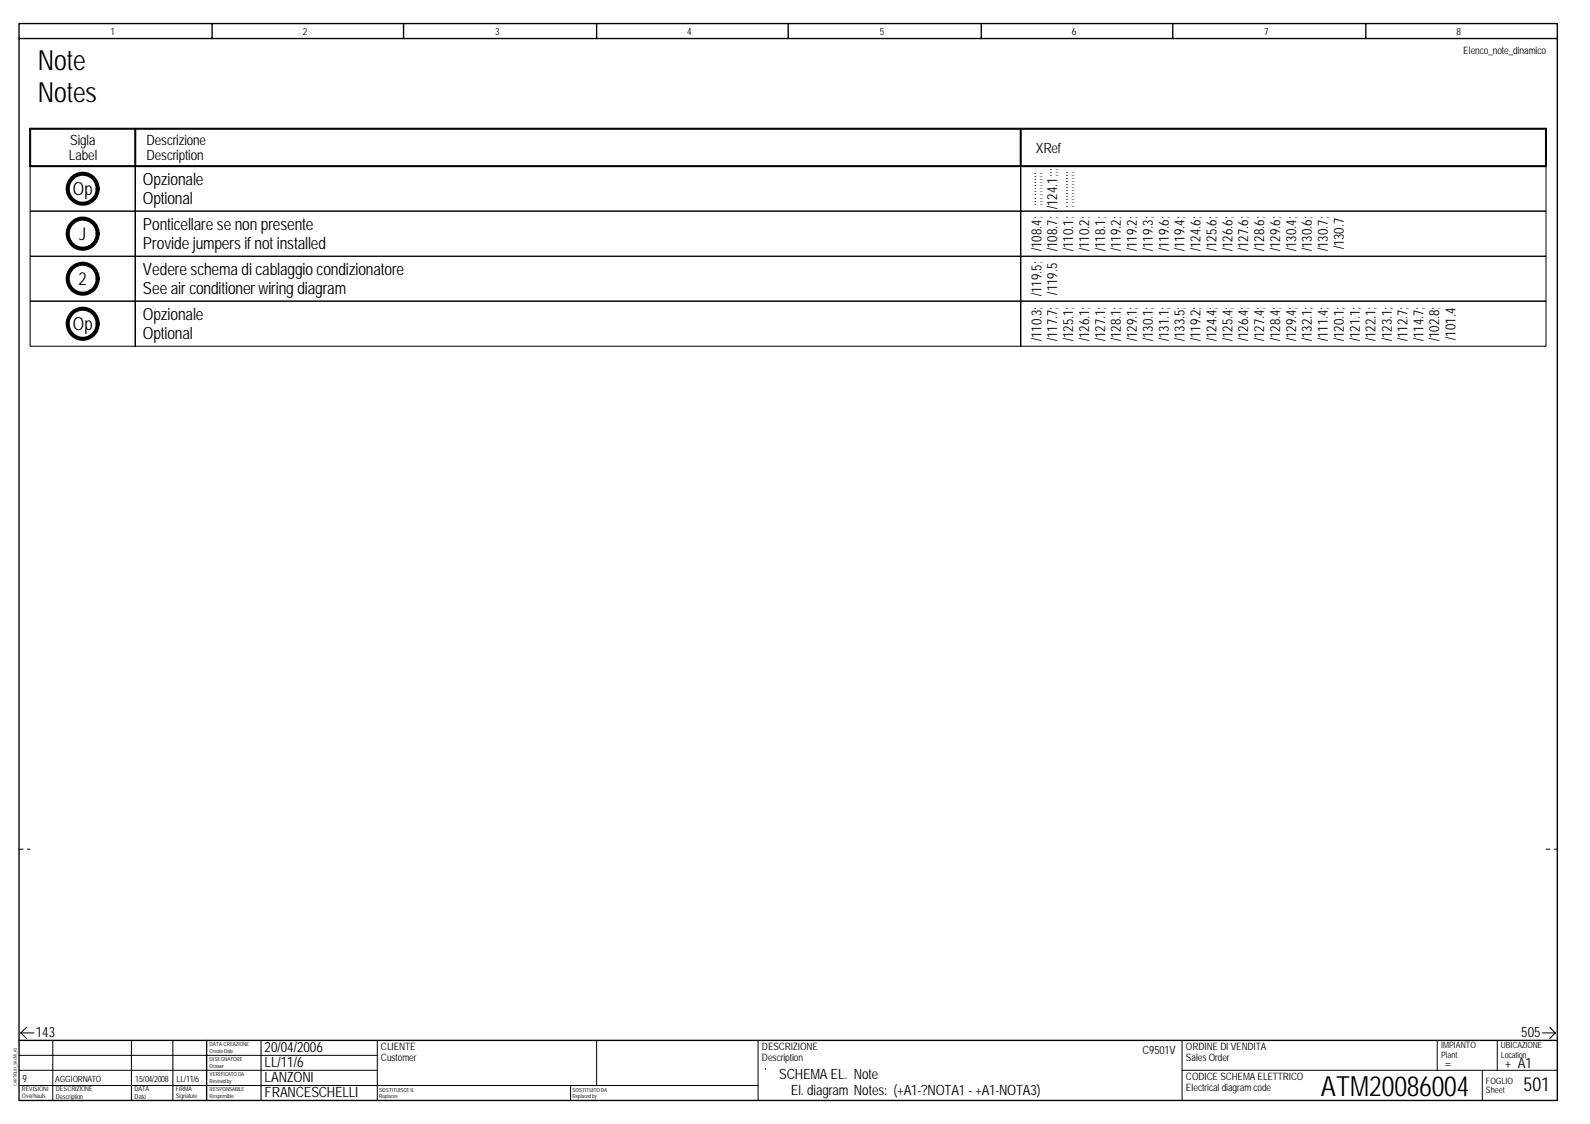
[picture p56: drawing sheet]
<svg xmlns="http://www.w3.org/2000/svg" width="297mm" height="210mm" viewBox="0 0 297 210" stroke-linecap="round" stroke-linejoin="round" font-family="sans-serif">
<defs><g id="words">
<g font-size="5.2">
<text x="7.1" y="13.1">Note</text>
<text x="7.1" y="19.1">Notes</text>
<text x="246.8" y="204.7">ATM20086004</text>
</g>
<text font-size="3.6" x="284.6" y="203.7">501</text>
<g font-size="3.4">
<text x="13.6" y="36.4">Op</text>
<text x="14.7" y="53.2">2</text>
<text x="13.6" y="61.7">Op</text>
</g>
<text font-size="3.3" x="14.8" y="44.9">J</text>
<g font-size="3.1">
<text x="26.7" y="34.6">Opzionale</text>
<text x="26.7" y="38.2">Optional</text>
<text x="26.7" y="43">Ponticellare se non presente</text>
<text x="26.7" y="46.5">Provide jumpers if not installed</text>
<text x="26.7" y="51.4">Vedere schema di cablaggio condizionatore</text>
<text x="26.7" y="55">See air conditioner wiring diagram</text>
<text x="26.7" y="59.8">Opzionale</text>
<text x="26.7" y="63.4">Optional</text>
</g>
<g font-size="2.7">
<text x="12.9" y="30">Label</text>
<text x="13.1" y="27">Sigla</text>
<text x="27.4" y="27">Descrizione</text>
<text x="27.4" y="30">Description</text>
<text x="193.5" y="28.5">XRef</text>
<text x="6.7" y="193.6">143</text>
<text x="49.4" y="196.4">20/04/2006</text>
<text x="284.2" y="193.6">505</text>
<text x="49.4" y="202">LANZONI</text>
<text x="49.4" y="199.2">LL/11/6</text>
<text x="145.6" y="201.4">SCHEMA EL. Note</text>
<text x="49.4" y="204.8">FRANCESCHELLI</text>
<text x="147.7" y="204.4">El. diagram Notes: (+A1-?NOTA1 - +A1-NOTA3)</text>
</g>
<g font-size="2.6">
<text x="197.5" y="39.1" transform="rotate(-90 197.5 39.1)">/124.1;;;</text>
<text x="194.5" y="46.9" transform="rotate(-90 194.5 46.9)">/108.4;</text>
<text x="197.5" y="46.9" transform="rotate(-90 197.5 46.9)">/108.7;</text>
<text x="200.5" y="46.9" transform="rotate(-90 200.5 46.9)">/110.1;</text>
<text x="203.5" y="46.9" transform="rotate(-90 203.5 46.9)">/110.2;</text>
<text x="206.4" y="46.9" transform="rotate(-90 206.4 46.9)">/118.1;</text>
<text x="209.4" y="46.9" transform="rotate(-90 209.4 46.9)">/119.2;</text>
<text x="212.4" y="46.9" transform="rotate(-90 212.4 46.9)">/119.2;</text>
<text x="215.4" y="46.9" transform="rotate(-90 215.4 46.9)">/119.3;</text>
<text x="218.3" y="46.9" transform="rotate(-90 218.3 46.9)">/119.6;</text>
<text x="221.3" y="46.9" transform="rotate(-90 221.3 46.9)">/119.4;</text>
<text x="224.3" y="46.9" transform="rotate(-90 224.3 46.9)">/124.6;</text>
<text x="227.3" y="46.9" transform="rotate(-90 227.3 46.9)">/125.6;</text>
<text x="230.2" y="46.9" transform="rotate(-90 230.2 46.9)">/126.6;</text>
<text x="233.2" y="46.9" transform="rotate(-90 233.2 46.9)">/127.6;</text>
<text x="236.2" y="46.9" transform="rotate(-90 236.2 46.9)">/128.6;</text>
<text x="239.2" y="46.9" transform="rotate(-90 239.2 46.9)">/129.6;</text>
<text x="242.1" y="46.9" transform="rotate(-90 242.1 46.9)">/130.4;</text>
<text x="245.1" y="46.9" transform="rotate(-90 245.1 46.9)">/130.6;</text>
<text x="248" y="46.9" transform="rotate(-90 248 46.9)">/130.7;</text>
<text x="251.1" y="46.6" transform="rotate(-90 251.1 46.6)">/130.7</text>
<text x="194.5" y="55.3" transform="rotate(-90 194.5 55.3)">/119.5;</text>
<text x="197.5" y="55" transform="rotate(-90 197.5 55)">/119.5</text>
<text x="194.5" y="63.7" transform="rotate(-90 194.5 63.7)">/110.3;</text>
<text x="197.5" y="63.7" transform="rotate(-90 197.5 63.7)">/117.7;</text>
<text x="200.5" y="63.7" transform="rotate(-90 200.5 63.7)">/125.1;</text>
<text x="203.5" y="63.7" transform="rotate(-90 203.5 63.7)">/126.1;</text>
<text x="206.4" y="63.7" transform="rotate(-90 206.4 63.7)">/127.1;</text>
<text x="209.4" y="63.7" transform="rotate(-90 209.4 63.7)">/128.1;</text>
<text x="212.4" y="63.7" transform="rotate(-90 212.4 63.7)">/129.1;</text>
<text x="215.4" y="63.7" transform="rotate(-90 215.4 63.7)">/130.1;</text>
<text x="218.3" y="63.7" transform="rotate(-90 218.3 63.7)">/131.1;</text>
<text x="221.3" y="63.7" transform="rotate(-90 221.3 63.7)">/133.5;</text>
<text x="224.3" y="63.7" transform="rotate(-90 224.3 63.7)">/119.2;</text>
<text x="227.3" y="63.7" transform="rotate(-90 227.3 63.7)">/124.4;</text>
<text x="230.2" y="63.7" transform="rotate(-90 230.2 63.7)">/125.4;</text>
<text x="233.2" y="63.7" transform="rotate(-90 233.2 63.7)">/126.4;</text>
<text x="236.2" y="63.7" transform="rotate(-90 236.2 63.7)">/127.4;</text>
<text x="239.2" y="63.7" transform="rotate(-90 239.2 63.7)">/128.4;</text>
<text x="242.1" y="63.7" transform="rotate(-90 242.1 63.7)">/129.4;</text>
<text x="245.1" y="63.7" transform="rotate(-90 245.1 63.7)">/132.1;</text>
<text x="248" y="63.7" transform="rotate(-90 248 63.7)">/111.4;</text>
<text x="251.1" y="63.7" transform="rotate(-90 251.1 63.7)">/120.1;</text>
<text x="254" y="63.7" transform="rotate(-90 254 63.7)">/121.1;</text>
<text x="257" y="63.7" transform="rotate(-90 257 63.7)">/122.1;</text>
<text x="260" y="63.7" transform="rotate(-90 260 63.7)">/123.1;</text>
<text x="263" y="63.7" transform="rotate(-90 263 63.7)">/112.7;</text>
<text x="265.9" y="63.7" transform="rotate(-90 265.9 63.7)">/114.7;</text>
<text x="268.9" y="63.7" transform="rotate(-90 268.9 63.7)">/102.8;</text>
<text x="271.9" y="63.4" transform="rotate(-90 271.9 63.4)">/101.4</text>
<text x="269.9" y="199.5">=</text>
<text x="281.1" y="199.5">+ A1</text>
</g>
<g font-size="2.5">
<text x="194.5" y="38.5" transform="rotate(-90 194.5 38.5)">;;;;;;;;;;;</text>
<text x="200.5" y="38.8" transform="rotate(-90 200.5 38.8)">;;;;;;;;;;;;</text>
</g>
<text font-size="2.1" x="213.5" y="196.7">C9501V</text>
<g font-size="1.9">
<text x="20.7" y="6.5">1</text>
<text x="56.6" y="6.5">2</text>
<text x="92.5" y="6.5">3</text>
<text x="128.4" y="6.5">4</text>
<text x="164.4" y="6.5">5</text>
<text x="200.3" y="6.5">6</text>
<text x="236.2" y="6.5">7</text>
<text x="272.1" y="6.5">8</text>
<text x="273.3" y="10">Elenco_note_dinamico</text>
<text x="71.2" y="196">CLIENTE</text>
<text x="142.3" y="196">DESCRIZIONE</text>
<text x="221.5" y="196">ORDINE DI VENDITA</text>
<text x="4.2" y="202">9</text>
<text x="71.2" y="198.2">Customer</text>
<text x="142.3" y="198.2">Description</text>
<text x="221.5" y="201.7">CODICE SCHEMA ELETTRICO</text>
<text x="221.5" y="203.8">Electrical diagram code</text>
<text x="221.5" y="198.2">Sales Order</text>
</g>
<g font-size="1.6">
<text x="269.2" y="195.7">IMPIANTO</text>
<text x="269.2" y="197.5">Plant</text>
<text x="280.4" y="195.7">UBICAZIONE</text>
<text x="280.4" y="197.5">Location</text>
<text x="10.3" y="202">AGGIORNATO</text>
<text x="25.3" y="202">15/04/2008</text>
<text x="33" y="202">LL/11/6</text>
<text x="277.6" y="202.4">FOGLIO</text>
<text x="277.6" y="204.2">Sheet</text>
</g>
<g font-size="1.3">
<text x="10.4" y="203.8">DESCRIZIONE</text>
<text x="25.1" y="203.8">DATA</text>
<text x="10.4" y="205.3">Description</text>
<text x="25.1" y="205.3">Date</text>
</g>
<g font-size="1.2">
<text x="4.1" y="203.8">REVISIONI</text>
<text x="32.8" y="203.8">FIRMA</text>
<text x="4.1" y="205.1">Overhauls</text>
<text x="32.8" y="205.1">Signature</text>
</g>
<g font-size="1">
<text x="39.2" y="195.4">DATA CREAZIONE</text>
<text x="39.2" y="196.6">Create Date</text>
<text x="39.2" y="198.2">DISEGNATORE</text>
<text x="39.2" y="199.4">Drawer</text>
<text x="39.2" y="201">VERIFICATO DA</text>
<text x="39.2" y="202.2">Revised by</text>
<text x="39.2" y="203.8">RESPONSABILE</text>
<text x="70.8" y="203.9">SOSTITUISCE IL</text>
<text x="106.9" y="203.9">SOSTITUITO DA</text>
<text x="39.2" y="205">Responsible</text>
<text x="70.8" y="205.1">Replaces</text>
<text x="106.9" y="205.1">Replaced by</text>
</g>
<text font-size=".8" x="3.2" y="202.8" transform="rotate(-90 3.2 202.8)">CARTIGLIO_SACMI_A3</text>
</g></defs>
<path d="M3.6 4.4h287.3v201.1h-287.3zM3.6 7.2h287.3M39.6 4.4v2.8M75.4 4.4v2.8M111.5 4.4v2.8M147.3 4.4v2.8M183.3 4.4v2.8M219.1 4.4v2.8M255.2 4.4v2.8M3.6 194.3h287.3M38.6 194.3v11.2" fill="none" stroke="#000" stroke-width=".25"/>
<g fill="none" stroke="#000" stroke-width=".19">
<path d="M3.6 197.1h66.9M3.6 199.9h66.9M3.9 192.9l1 1.1M3.9 192.9h2.4M4.9 191.8l-1 1.1M9.9 194.3v11.2M24.6 194.3v11.2M32.3 194.3v11.2M48.8 194.3v11.2M70.5 194.3v11.2M111.5 194.3v8.4M288.1 192.9h2.5"/>
<path d="M289.5 191.8l1.1 1.1M290.6 192.9l-1.1 1.1M3.6 202.7h138M106.6 202.7v2.8"/>
</g>
<path d="M3.6 158.6h2M288.8 158.6h2.1" fill="none" stroke="#000" stroke-width=".19" stroke-dasharray=".8 .8"/>
<path d="M113.9 195h26v7h-26z" fill="#fff"/>
<g fill="none" stroke="#000" stroke-width=".19">
<path d="M5.6 31h283.2v8.4h-283.2zM5.6 39.4h283.2v8.5h-283.2zM25.3 39.4v-8.4v8.4M190.7 39.4v-8.4v8.4M5.6 47.9h283.2v8.3h-283.2zM5.6 56.2h283.2v8.5h-283.2zM25.3 47.9v-8.5v8.5M25.3 56.2v-8.3v8.3M190.7 47.9v-8.5v8.5M190.7 56.2v-8.3v8.3M25.3 64.7v-8.5v8.5M190.7 64.7v-8.5v8.5"/>
<path d="M141.6 194.3v11.2M143 199.5h.1M220.8 199.9h70.1M220.8 194.3v11.2M268.5 194.3v5.6M276.9 199.9v5.6M279.7 194.3v5.6"/>
</g>
<path d="M5.6 24h283.2v7h-283.2zM25.3 24v7M190.7 24v7" fill="none" stroke="#000" stroke-width=".38"/>
<g fill="none" stroke="#000" stroke-width=".76">
<circle cx="15.5" cy="35.2" r="2.79"/>
<circle cx="15.4" cy="52" r="2.8"/>
<circle cx="15.5" cy="43.6" r="2.79"/>
<circle cx="15.4" cy="60.5" r="2.8"/>
</g>
<use href="#words"/>
</svg>
